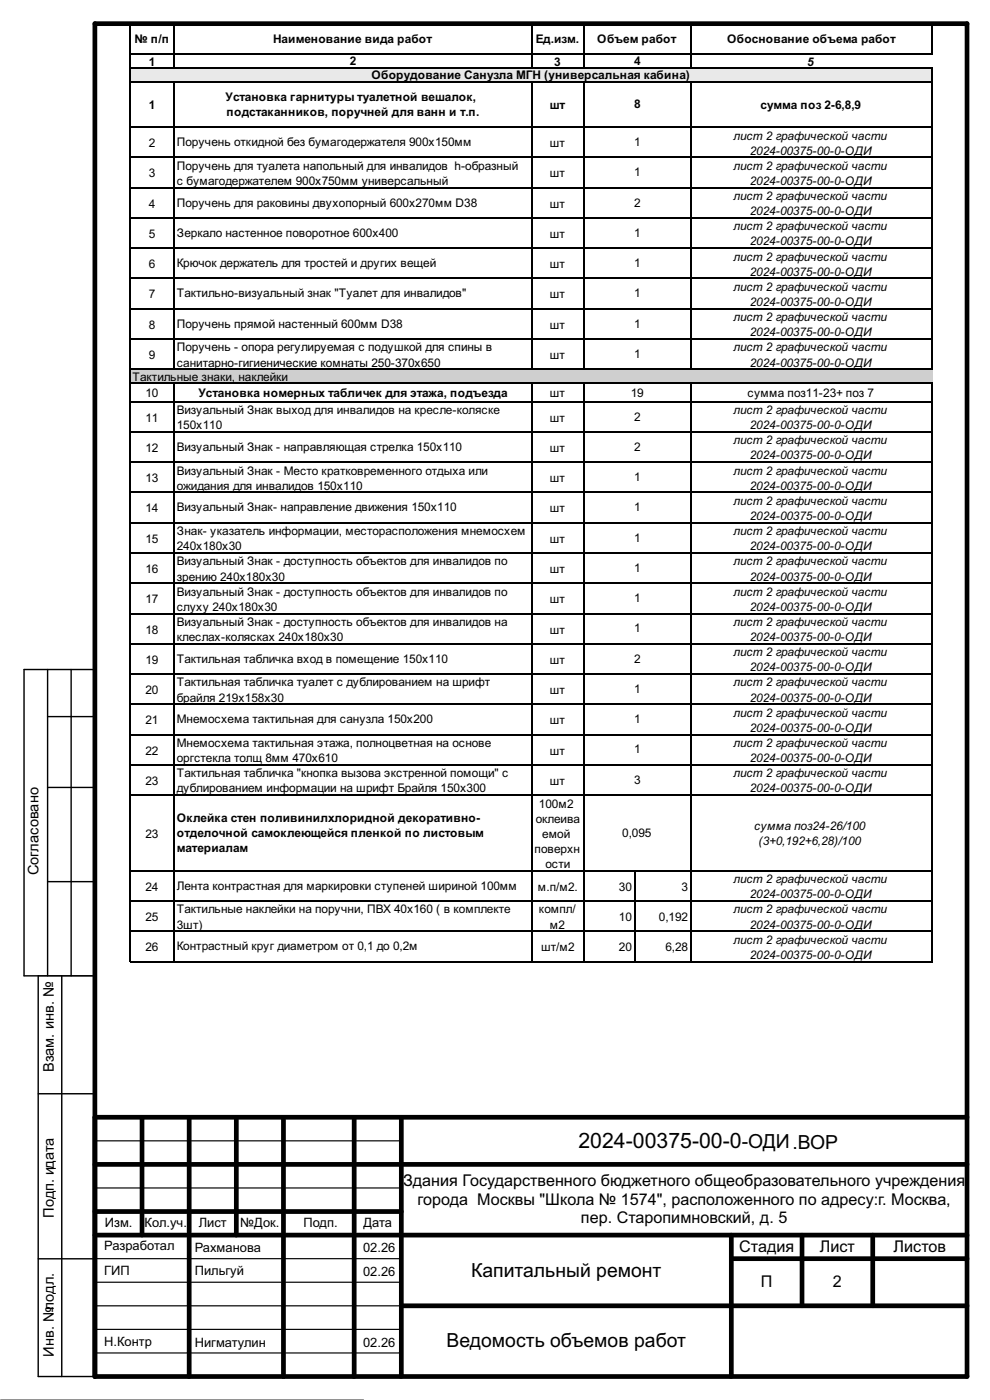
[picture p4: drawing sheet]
<svg xmlns="http://www.w3.org/2000/svg" width="210mm" height="297mm" viewBox="0 0 210 297" stroke-linecap="round" stroke-linejoin="round" font-family="sans-serif">
<defs><g id="words">
<text font-size="4.5" x="122.7" y="243.5">2024-00375-00-0-ОДИ.ВОР</text>
<g font-size="4.1">
<text x="99.9" y="270.8">Капитальный ремонт</text>
<text x="94.7" y="285.8">Ведомость объемов работ</text>
</g>
<g font-size="3.4">
<text x="85.5" y="251.7">Здания Государственного бюджетного общеобразовательного учреждения</text>
<text x="88.6" y="255.6">города Москвы &quot;Школа № 1574&quot;, расположенного по адресу:г. Москва,</text>
<text x="123.2" y="259.6">пер. Старопимновский, д. 5</text>
<text x="156.8" y="265.6">Стадия</text>
<text x="173.9" y="265.6">Лист</text>
<text x="189.6" y="265.6">Листов</text>
<text x="161.4" y="273.1">П</text>
<text x="176.7" y="273.1">2</text>
</g>
<g font-size="3.1">
<text x="8.1" y="185.7" transform="rotate(-90 8.1 185.7)">Согласовано</text>
<text x="11.4" y="227.5" transform="rotate(-90 11.4 227.5)">Взам. инв. №</text>
<text x="11.4" y="258.3" transform="rotate(-90 11.4 258.3)">Подп. идата</text>
<text x="11.4" y="287.8" transform="rotate(-90 11.4 287.8)">Инв. №подл.</text>
</g>
<g font-size="2.7">
<text x="22.2" y="260.4">Изм.</text>
<text x="30.7" y="260.4">Кол.уч.</text>
<text x="42.1" y="260.4">Лист</text>
<text x="51" y="260.4">№Док.</text>
<text x="64.4" y="260.4">Подп.</text>
<text x="77.1" y="260.4">Дата</text>
<text x="22.1" y="265.2">Разработал</text>
<text x="41.3" y="265.5">Рахманова</text>
<text x="77" y="265.6">02.26</text>
<text x="22.1" y="270.5">ГИП</text>
<text x="41.3" y="270.4">Пильгуй</text>
<text x="77" y="270.7">02.26</text>
<text x="22.1" y="285.6">Н.Контр</text>
<text x="41.3" y="285.7">Нигматулин</text>
<text x="77" y="285.9">02.26</text>
</g>
<g font-size="2.5">
<text x="28.6" y="9.2">№ п/п</text>
<text x="57.9" y="9.2">Наименование вида работ</text>
<text x="113.6" y="9.2">Ед.изм.</text>
<text x="126.7" y="9.2">Объем работ</text>
<text x="154.2" y="9.2">Обоснование объема работ</text>
<text x="31.5" y="14">1</text>
<text x="74.2" y="13.8">2</text>
<text x="78.8" y="16.8">Оборудование Санузла МГН (универсальная кабина)</text>
<text x="117.5" y="14">3</text>
<text x="134.5" y="13.8">4</text>
<text x="171.2" y="14">5</text>
<text x="31.5" y="23.2">1</text>
<text x="47.8" y="21.3">Установка гарнитуры туалетной вешалок,</text>
<text x="116.6" y="23.2">шт</text>
<text x="134.5" y="23">8</text>
<text x="161.3" y="23.2">сумма поз 2-6,8,9</text>
<text x="48.1" y="24.6">подстаканников, поручней для ванн и т.п.</text>
<text x="155.6" y="29.6">лист 2 графической части</text>
<text x="31.5" y="31.2">2</text>
<text x="37.5" y="31">Поручень откидной без бумагодержателя 900х150мм</text>
<text x="116.6" y="31.2">шт</text>
<text x="134.5" y="31">1</text>
<text x="159" y="32.8">2024-00375-00-0-ОДИ</text>
<text x="31.5" y="37.6">3</text>
<text x="37.5" y="36">Поручень для туалета напольный для инвалидов h-образный</text>
<text x="37.5" y="39.2">с бумагодержателем 900х750мм универсальный</text>
<text x="116.6" y="37.6">шт</text>
<text x="134.5" y="37.4">1</text>
<text x="155.6" y="36">лист 2 графической части</text>
<text x="159" y="39.2">2024-00375-00-0-ОДИ</text>
<text x="31.5" y="44">4</text>
<text x="37.5" y="43.8">Поручень для раковины двухопорный 600х270мм D38</text>
<text x="116.6" y="44">шт</text>
<text x="134.5" y="43.8">2</text>
<text x="155.6" y="42.4">лист 2 графической части</text>
<text x="159" y="45.7">2024-00375-00-0-ОДИ</text>
<text x="31.5" y="50.5">5</text>
<text x="37.5" y="50.2">Зеркало настенное поворотное 600х400</text>
<text x="116.6" y="50.5">шт</text>
<text x="134.5" y="50.2">1</text>
<text x="155.6" y="48.9">лист 2 графической части</text>
<text x="159" y="52.1">2024-00375-00-0-ОДИ</text>
<text x="31.5" y="56.9">6</text>
<text x="37.5" y="56.7">Крючок держатель для тростей и других вещей</text>
<text x="116.6" y="56.9">шт</text>
<text x="134.5" y="56.7">1</text>
<text x="155.6" y="55.3">лист 2 графической части</text>
<text x="159" y="58.5">2024-00375-00-0-ОДИ</text>
<text x="31.5" y="63.3">7</text>
<text x="37.5" y="63.1">Тактильно-визуальный знак &quot;Туалет для инвалидов&quot;</text>
<text x="116.6" y="63.3">шт</text>
<text x="134.5" y="63.1">1</text>
<text x="155.6" y="61.7">лист 2 графической части</text>
<text x="159" y="64.9">2024-00375-00-0-ОДИ</text>
<text x="31.5" y="69.7">8</text>
<text x="37.5" y="69.5">Поручень прямой настенный 600мм D38</text>
<text x="116.6" y="69.7">шт</text>
<text x="134.5" y="69.5">1</text>
<text x="155.6" y="68.1">лист 2 графической части</text>
<text x="159" y="71.3">2024-00375-00-0-ОДИ</text>
<text x="31.5" y="76.1">9</text>
<text x="37.5" y="74.5">Поручень - опора регулируемая с подушкой для спины в</text>
<text x="37.5" y="77.8">санитарно-гигиенические комнаты 250-370х650</text>
<text x="116.6" y="76.1">шт</text>
<text x="134.5" y="75.9">1</text>
<text x="155.6" y="74.5">лист 2 графической части</text>
<text x="159" y="77.8">2024-00375-00-0-ОДИ</text>
<text x="28.1" y="80.7">Тактильные знаки, наклейки</text>
<text x="30.9" y="84.2">10</text>
<text x="30.9" y="89.4">11</text>
<text x="37.5" y="87.8">Визуальный Знак выход для инвалидов на кресле-коляске</text>
<text x="42.1" y="84.2">Установка номерных табличек для этажа, подъезда</text>
<text x="116.6" y="84.2">шт</text>
<text x="116.6" y="89.4">шт</text>
<text x="133.8" y="84.2">19</text>
<text x="134.5" y="89.2">2</text>
<text x="155.6" y="87.8">лист 2 графической части</text>
<text x="158.6" y="84.2">сумма поз11-23+ поз 7</text>
<text x="30.9" y="95.9">12</text>
<text x="37.5" y="91.1">150х110</text>
<text x="37.5" y="95.6">Визуальный Знак - направляющая стрелка 150х110</text>
<text x="116.6" y="95.9">шт</text>
<text x="134.5" y="95.6">2</text>
<text x="155.6" y="94.3">лист 2 графической части</text>
<text x="159" y="91.1">2024-00375-00-0-ОДИ</text>
<text x="37.5" y="100.7">Визуальный Знак - Место кратковременного отдыха или</text>
<text x="155.6" y="100.7">лист 2 графической части</text>
<text x="159" y="97.5">2024-00375-00-0-ОДИ</text>
<text x="30.9" y="102.3">13</text>
<text x="37.5" y="103.9">ожидания для инвалидов 150х110</text>
<text x="116.6" y="102.3">шт</text>
<text x="134.5" y="102.1">1</text>
<text x="155.6" y="107.1">лист 2 графической части</text>
<text x="159" y="103.9">2024-00375-00-0-ОДИ</text>
<text x="30.9" y="108.7">14</text>
<text x="37.5" y="108.5">Визуальный Знак- направление движения 150х110</text>
<text x="37.5" y="113.5">Знак- указатель информации, месторасположения мнемосхем</text>
<text x="116.6" y="108.7">шт</text>
<text x="134.5" y="108.5">1</text>
<text x="155.6" y="113.5">лист 2 графической части</text>
<text x="159" y="110.3">2024-00375-00-0-ОДИ</text>
<text x="30.9" y="115.1">15</text>
<text x="37.5" y="119.9">Визуальный Знак - доступность объектов для инвалидов по</text>
<text x="37.5" y="116.7">240х180х30</text>
<text x="116.6" y="115.1">шт</text>
<text x="134.5" y="114.9">1</text>
<text x="155.6" y="119.9">лист 2 графической части</text>
<text x="159" y="116.7">2024-00375-00-0-ОДИ</text>
<text x="30.9" y="121.6">16</text>
<text x="37.5" y="123.2">зрению 240х180х30</text>
<text x="116.6" y="121.6">шт</text>
<text x="134.5" y="121.3">1</text>
<text x="159" y="123.2">2024-00375-00-0-ОДИ</text>
<text x="30.9" y="128">17</text>
<text x="37.5" y="126.4">Визуальный Знак - доступность объектов для инвалидов по</text>
<text x="37.5" y="129.6">слуху 240х180х30</text>
<text x="116.6" y="128">шт</text>
<text x="134.5" y="127.7">1</text>
<text x="155.6" y="126.4">лист 2 графической части</text>
<text x="159" y="129.6">2024-00375-00-0-ОДИ</text>
<text x="30.9" y="134.4">18</text>
<text x="37.5" y="132.8">Визуальный Знак - доступность объектов для инвалидов на</text>
<text x="37.5" y="136">клеслах-колясках 240х180х30</text>
<text x="116.6" y="134.4">шт</text>
<text x="134.5" y="134.2">1</text>
<text x="155.6" y="132.8">лист 2 графической части</text>
<text x="159" y="136">2024-00375-00-0-ОДИ</text>
<text x="30.9" y="140.8">19</text>
<text x="37.5" y="140.6">Тактильная табличка вход в помещение 150х110</text>
<text x="116.6" y="140.8">шт</text>
<text x="134.5" y="140.6">2</text>
<text x="155.6" y="139.2">лист 2 графической части</text>
<text x="159" y="142.4">2024-00375-00-0-ОДИ</text>
<text x="30.9" y="147.2">20</text>
<text x="37.5" y="145.6">Тактильная табличка туалет с дублированием на шрифт</text>
<text x="37.5" y="148.8">брайля 219х158х30</text>
<text x="116.6" y="147.2">шт</text>
<text x="134.5" y="147">1</text>
<text x="155.6" y="145.6">лист 2 графической части</text>
<text x="159" y="148.8">2024-00375-00-0-ОДИ</text>
<text x="30.9" y="153.7">21</text>
<text x="37.5" y="153.4">Мнемосхема тактильная для санузла 150х200</text>
<text x="116.6" y="153.7">шт</text>
<text x="134.5" y="153.4">1</text>
<text x="155.6" y="152">лист 2 графической части</text>
<text x="159" y="155.3">2024-00375-00-0-ОДИ</text>
<text x="30.9" y="160.1">22</text>
<text x="37.5" y="158.5">Мнемосхема тактильная этажа, полноцветная на основе</text>
<text x="37.5" y="161.7">оргстекла толщ 8мм 470х610</text>
<text x="116.6" y="160.1">шт</text>
<text x="134.5" y="159.8">1</text>
<text x="155.6" y="158.5">лист 2 графической части</text>
<text x="159" y="161.7">2024-00375-00-0-ОДИ</text>
<text x="30.9" y="166.5">23</text>
<text x="37.5" y="164.9">Тактильная табличка &quot;кнопка вызова экстренной помощи&quot; с</text>
<text x="116.6" y="166.5">шт</text>
<text x="134.5" y="166.3">3</text>
<text x="155.6" y="164.9">лист 2 графической части</text>
<text x="37.5" y="168.1">дублированием информации на шрифт Брайля 150х300</text>
<text x="114.3" y="171.3">100м2</text>
<text x="159" y="168.1">2024-00375-00-0-ОДИ</text>
<text x="30.9" y="177.7">23</text>
<text x="37.5" y="174.3">Оклейка стен поливинилхлоридной декоративно-</text>
<text x="37.5" y="177.5">отделочной самоклеющейся пленкой по листовым</text>
<text x="113.6" y="174.5">оклеива</text>
<text x="115" y="177.7">емой</text>
<text x="132" y="177.5">0,095</text>
<text x="160" y="176.1">сумма поз24-26/100</text>
<text x="160.9" y="179.3">(3+0,192+6,28)/100</text>
<text x="37.5" y="180.7">материалам</text>
<text x="113.4" y="180.9">поверхн</text>
<text x="115.7" y="184.2">ости</text>
<text x="30.9" y="189">24</text>
<text x="37.5" y="188.7">Лента контрастная для маркировки ступеней шириной 100мм</text>
<text x="114.1" y="189">м.п/м2.</text>
<text x="131.3" y="189">30</text>
<text x="144.6" y="189">3</text>
<text x="155.6" y="187.4">лист 2 графической части</text>
<text x="159" y="190.6">2024-00375-00-0-ОДИ</text>
<text x="30.9" y="195.4">25</text>
<text x="37.5" y="193.8">Тактильные наклейки на поручни, ПВХ 40х160 ( в комплекте</text>
<text x="37.5" y="197">3шт)</text>
<text x="114.3" y="193.8">компл/</text>
<text x="116.6" y="197">м2</text>
<text x="131.3" y="195.4">10</text>
<text x="139.8" y="195.4">0,192</text>
<text x="155.6" y="193.8">лист 2 графической части</text>
<text x="159" y="197">2024-00375-00-0-ОДИ</text>
<text x="30.9" y="201.8">26</text>
<text x="37.5" y="201.6">Контрастный круг диаметром от 0,1 до 0,2м</text>
<text x="114.8" y="201.8">шт/м2</text>
<text x="131.3" y="201.8">20</text>
<text x="141.2" y="201.8">6,28</text>
<text x="155.6" y="200.2">лист 2 графической части</text>
<text x="159" y="203.4">2024-00375-00-0-ОДИ</text>
</g>
<text font-size="1.4" fill="#fff" x="0" y="297">GSPublisherVersion 0.6.100.100</text>
</g></defs>
<path d="M27.6 14.2h170.2v3.2h-170.2z" fill="#e2efda"/>
<path d="M27.6 78.2h170.2v3.2h-170.2z" fill="#d0cece"/>
<g fill="none" stroke="#000" stroke-width=".23">
<path d="M27.5 5.1v199M27.6 5.2h118.8M27.6 11.4h170.2M27.6 14.4h170.2M27.6 17.3h170.2M36.9 5.3v9.2M36.9 17.4v61M112.8 5.3v9.2M112.8 17.4v61M123.8 5.3v9.2M123.8 17.4v61M146.5 5.1v6.2"/>
<path d="M146.5 11.5v3M146.5 17.4v61M146.7 5.2h51.1M197.7 5.3v6.2M197.7 14.5v2.7M197.7 17.4v61M27.6 27h170M27.6 33.4h170.2M27.6 39.8h170.2M27.6 46.2h170.2M27.6 52.6h170.2M27.6 59.1h170.2"/>
<path d="M27.6 65.5h170.2M27.6 71.9h170.2M27.6 78.3h170.2M27.6 81.3h9.2M27.6 85.2h170M27.6 91.6h170.2M27.6 98h170.2M36.9 81.2v3.9M36.9 85.3v118.8M37 81.3h160.8M112.8 81.4v122.7M123.8 81.4v122.5"/>
<path d="M146.5 81.4v122.7M197.7 81.4v122.7M27.6 104.5h170.2M27.6 110.9h170.2M27.6 117.3h170.2M27.6 123.7h170.2M27.6 130.2h170.2M27.6 136.6h170.2M27.6 143h170.2M27.6 149.4h170.2M27.6 155.8h170.2M27.6 162.3h170.2"/>
<path d="M27.6 168.7h170.2M27.6 184.7h96.1M27.6 191.1h96.1M27.6 197.6h96.1M124 184.7h73.8M124 191.1h73.8M124 197.6h73.8M134.6 184.8v6.2M134.6 191.3v6.2M134.6 197.7v6.2M27.6 204h170.2"/>
</g>
<path d="M10.1 142v65M10.1 152h10M15.1 142v65M10.1 167.1h10M10.1 187h10M8.1 207v85h12v-150h-15v65h15M13.1 207v85M8.1 232h12M8.1 267h12" fill="none" stroke="#000" stroke-width=".3"/>
<path d="M8.1 207h12M.1 297h77M20.1 292h2.2" fill="none" stroke="#000" stroke-width=".21"/>
<g fill="none" stroke="#000" stroke-width="1">
<path d="M20.1 5h185v287h-185zM20.1 237h185M30.1 237v25M40.1 237v55M50.1 237v25M60.1 237v55M75.1 237v55M85.1 237v55M20.1 247h185M20.1 257h65M20.1 262h185M85.1 277h120"/>
<path d="M155.1 262v30M155.1 267h50M170.1 262v15M185.1 262v15"/>
</g>
<path d="M20.1 242h65M20.1 252h65M20.1 267h65M20.1 277h65M20.1 272h65M20.1 287h65M20.1 282h65" fill="none" stroke="#000" stroke-width=".25"/>
<use href="#words"/>
</svg>
